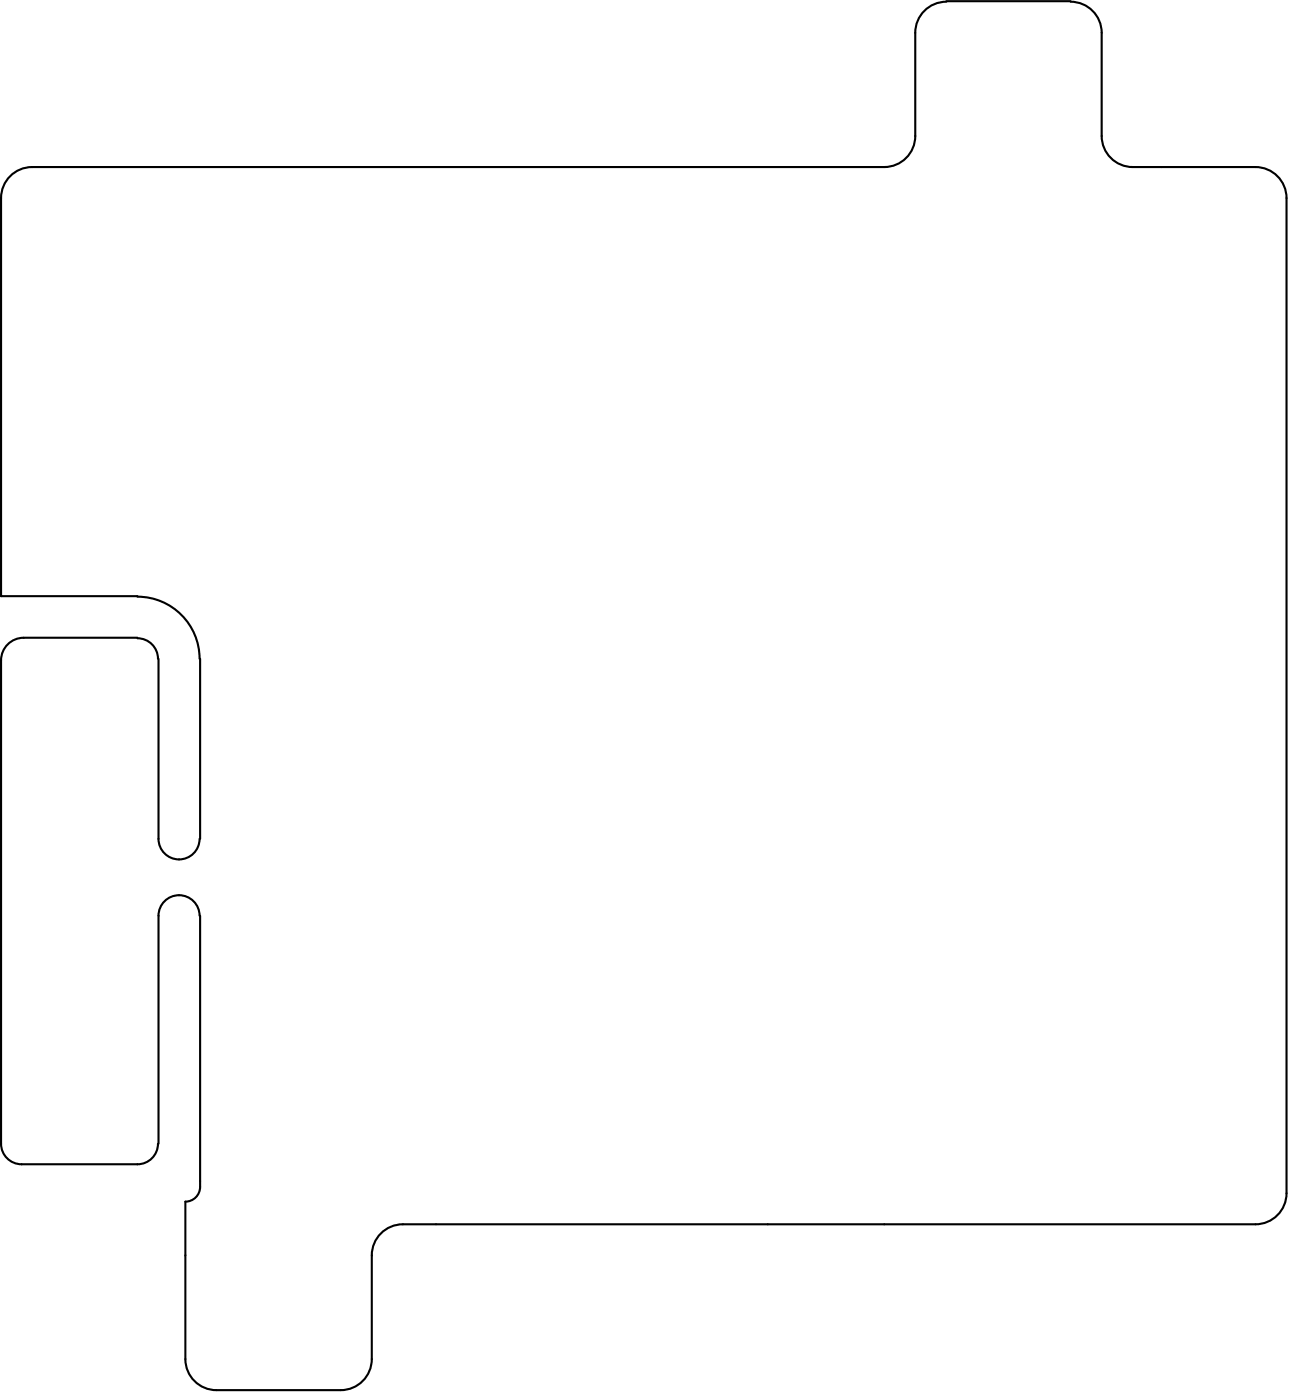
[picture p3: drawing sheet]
<svg xmlns="http://www.w3.org/2000/svg" width="103mm" height="112mm" viewBox="0 0 103 112" stroke-linecap="round" stroke-linejoin="round" font-family="sans-serif">
<path d="M75.8 .1a2.49 2.49 0 0 0-2.5 2.5v8.3a2.49 2.49 0 0 1-2.5 2.5h-68.2a2.49 2.49 0 0 0-2.5 2.5v31.9h10.9M75.8 .1h10M85.8 .1a2.49 2.49 0 0 1 2.5 2.5v8.3a2.49 2.49 0 0 0 2.5 2.5h9.8a2.49 2.49 0 0 1 2.5 2.5v79.7a2.49 2.49 0 0 1-2.5 2.5h-68.3a2.49 2.49 0 0 0-2.5 2.5v8.3a2.49 2.49 0 0 1-2.5 2.5h-10a2.49 2.49 0 0 1-2.4-2.5v-12.6a1.18 1.18 0 0 0 1.1-1.2v-21.7M11 51.1h-9.1a1.81 1.81 0 0 0-1.8 1.8v38.7a1.65 1.65 0 0 0 1.6 1.7h9.3a1.65 1.65 0 0 0 1.7-1.7M11 51.1a1.65 1.65 0 0 1 1.7 1.7M11 47.8a5 5 0 0 1 5 5M12.7 52.8v14.4a1.65 1.65 0 0 0 1.6 1.7 1.65 1.65 0 0 0 1.7-1.7M16 52.8v14.4M16 73.4a1.65 1.65 0 0 0-1.7-1.7 1.65 1.65 0 0 0-1.6 1.7v18.2" fill="none" stroke="#000" stroke-width=".17"/>
</svg>
